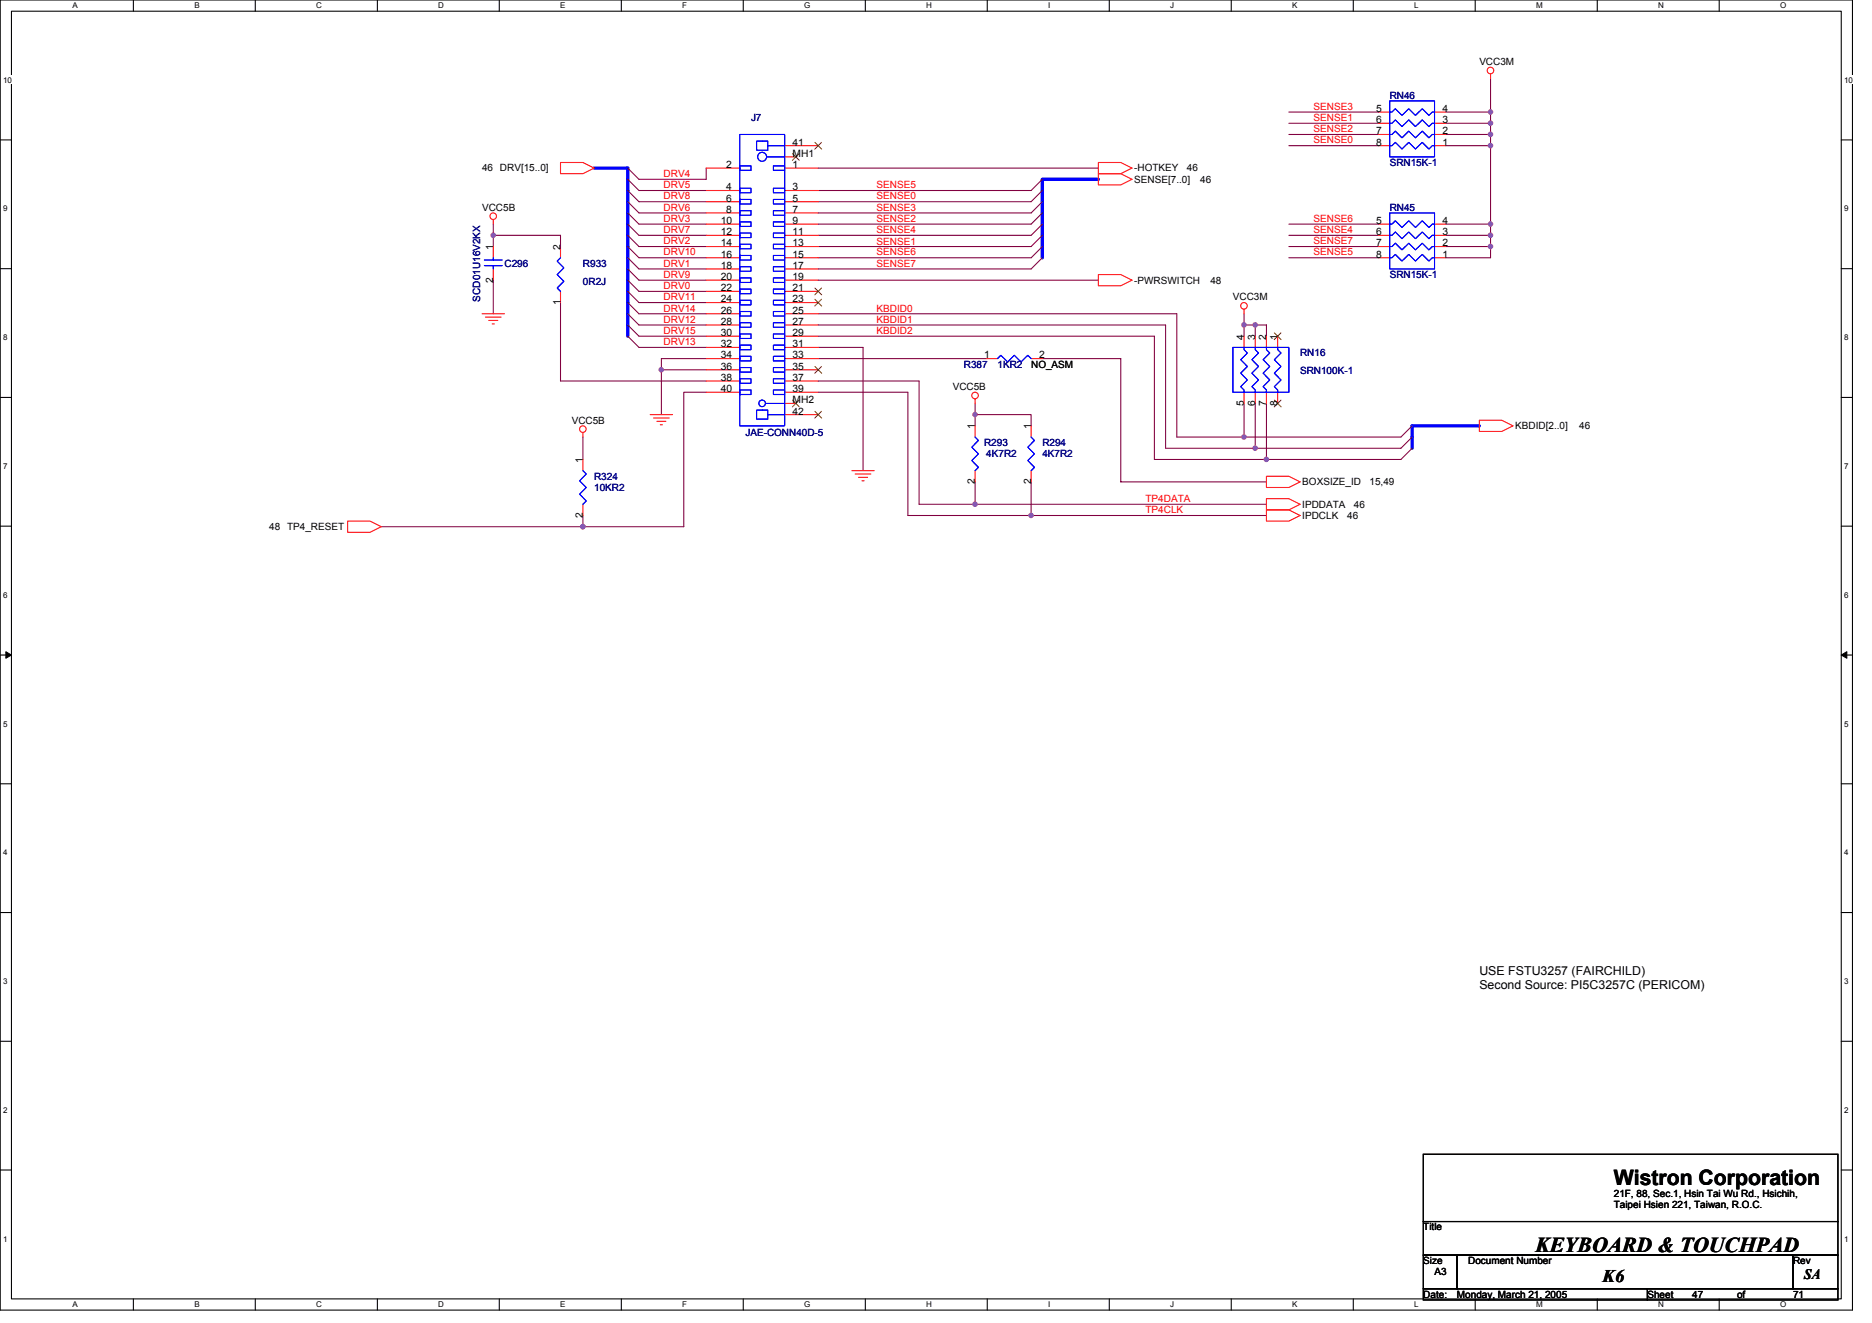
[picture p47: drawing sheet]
<svg xmlns="http://www.w3.org/2000/svg" width="297mm" height="210mm" viewBox="0 0 297 210" stroke-linecap="round" stroke-linejoin="round" font-family="sans-serif">
<defs><g id="words">
<g font-size="3.4">
<text x="256.1" y="188">Wistron Corporation</text>
<text x="243.6" y="198.6">KEYBOARD &amp; TOUCHPAD</text>
</g>
<text font-size="2.8" x="254.3" y="203.5">K6</text>
<text font-size="2.3" x="286.3" y="203">SA</text>
<g font-size="1.9">
<text x="234.7" y="154.7">USE FSTU3257 (FAIRCHILD)</text>
<text x="234.7" y="156.9">Second Source: PI5C3257C (PERICOM)</text>
</g>
<g font-size="1.6">
<text x="234.7" y="10.3">VCC3M</text>
<text x="218.4" y="17.8">5</text>
<text x="228.9" y="17.8">4</text>
<text x="125.7" y="23.1">41</text>
<text x="218.4" y="19.5">6</text>
<text x="218.4" y="21.3">7</text>
<text x="218.4" y="23.1">8</text>
<text x="228.9" y="23.1">1</text>
<text x="228.9" y="21.3">2</text>
<text x="228.9" y="19.5">3</text>
<text x="76.5" y="27.2">46 DRV[15..0]</text>
<text x="115.2" y="26.6">2</text>
<text x="125.7" y="24.9">MH1</text>
<text x="125.7" y="26.6">1</text>
<text x="180" y="29">SENSE[7..0]</text>
<text x="180" y="27.2">-HOTKEY</text>
<text x="188.3" y="27.2">46</text>
<text x="190.5" y="29">46</text>
<text x="76.5" y="33.4">VCC5B</text>
<text x="114.4" y="35.5">10</text>
<text x="115.2" y="30.2">4</text>
<text x="115.2" y="32">6</text>
<text x="115.2" y="33.8">8</text>
<text x="125.7" y="30.2">3</text>
<text x="125.7" y="32">5</text>
<text x="125.7" y="33.8">7</text>
<text x="125.7" y="35.5">9</text>
<text x="218.4" y="35.5">5</text>
<text x="228.9" y="35.5">4</text>
<text x="78.2" y="39.6" transform="rotate(-90 78.2 39.6)">1</text>
<text x="88.9" y="39.6" transform="rotate(-90 88.9 39.6)">2</text>
<text x="114.4" y="37.3">12</text>
<text x="114.4" y="39.1">14</text>
<text x="114.4" y="40.9">16</text>
<text x="125.7" y="37.3">11</text>
<text x="125.7" y="39.1">13</text>
<text x="125.7" y="40.9">15</text>
<text x="218.4" y="37.3">6</text>
<text x="218.4" y="39.1">7</text>
<text x="218.4" y="40.9">8</text>
<text x="228.9" y="40.9">1</text>
<text x="228.9" y="39.1">2</text>
<text x="228.9" y="37.3">3</text>
<text x="78.2" y="44.8" transform="rotate(-90 78.2 44.8)">2</text>
<text x="114.4" y="42.7">18</text>
<text x="114.4" y="44.4">20</text>
<text x="114.4" y="46.2">22</text>
<text x="114.4" y="48">24</text>
<text x="125.7" y="42.7">17</text>
<text x="125.7" y="44.4">19</text>
<text x="125.7" y="46.2">21</text>
<text x="125.7" y="48">23</text>
<text x="180" y="45">-PWRSWITCH</text>
<text x="192.1" y="45">48</text>
<text x="195.6" y="47.6">VCC3M</text>
<text x="88.9" y="48.4" transform="rotate(-90 88.9 48.4)">1</text>
<text x="114.4" y="49.8">26</text>
<text x="114.4" y="51.5">28</text>
<text x="114.4" y="53.3">30</text>
<text x="125.7" y="49.8">25</text>
<text x="125.7" y="51.5">27</text>
<text x="125.7" y="53.3">29</text>
<text x="197.4" y="53.9" transform="rotate(-90 197.4 53.9)">4</text>
<text x="199.2" y="53.9" transform="rotate(-90 199.2 53.9)">3</text>
<text x="200.9" y="53.9" transform="rotate(-90 200.9 53.9)">2</text>
<text x="202.7" y="53.9" transform="rotate(-90 202.7 53.9)">1</text>
<text x="114.4" y="55.1">32</text>
<text x="114.4" y="56.9">34</text>
<text x="114.4" y="58.7">36</text>
<text x="125.7" y="55.1">31</text>
<text x="125.7" y="56.9">33</text>
<text x="125.7" y="58.7">35</text>
<text x="156.1" y="56.9">1</text>
<text x="163.6" y="58.3">NO_ASM</text>
<text x="164.9" y="56.9">2</text>
<text x="114.4" y="60.4">38</text>
<text x="114.4" y="62.2">40</text>
<text x="125.7" y="60.4">37</text>
<text x="125.7" y="62.2">39</text>
<text x="125.7" y="64">MH2</text>
<text x="125.7" y="65.8">42</text>
<text x="151.2" y="61.9">VCC5B</text>
<text x="197.4" y="64.4" transform="rotate(-90 197.4 64.4)">5</text>
<text x="199.2" y="64.4" transform="rotate(-90 199.2 64.4)">6</text>
<text x="200.9" y="64.4" transform="rotate(-90 200.9 64.4)">7</text>
<text x="202.7" y="64.4" transform="rotate(-90 202.7 64.4)">8</text>
<text x="90.7" y="67.2">VCC5B</text>
<text x="154.7" y="68.1" transform="rotate(-90 154.7 68.1)">1</text>
<text x="163.6" y="68.1" transform="rotate(-90 163.6 68.1)">1</text>
<text x="240.4" y="68.1">KBDID[2..0]</text>
<text x="250.6" y="68.1">46</text>
<text x="92.5" y="73.4" transform="rotate(-90 92.5 73.4)">1</text>
<text x="154.7" y="76.8" transform="rotate(-90 154.7 76.8)">2</text>
<text x="163.6" y="76.8" transform="rotate(-90 163.6 76.8)">2</text>
<text x="206.6" y="77">BOXSIZE_ID</text>
<text x="217.3" y="77">15,49</text>
<text x="92.5" y="82.2" transform="rotate(-90 92.5 82.2)">2</text>
<text x="206.6" y="80.5">IPDDATA</text>
<text x="206.6" y="82.3">IPDCLK</text>
<text x="213.8" y="82.3">46</text>
<text x="214.8" y="80.5">46</text>
<text x="42.7" y="84.1">48 TP4_RESET</text>
<text x="256.1" y="189.9">21F, 88, Sec.1, Hsin Tai Wu Rd., Hsichih,</text>
<text x="256.1" y="191.7">Taipei Hsien 221, Taiwan, R.O.C.</text>
<text x="225.8" y="195.2">Title</text>
<text x="225.8" y="200.6">Size</text>
<text x="227.6" y="202.3">A3</text>
<text x="233" y="200.6">Document Number</text>
<text x="284.5" y="200.6">Rev</text>
<text x="225.8" y="205.9">Date:</text>
<text x="231.2" y="205.9">Monday, March 21, 2005</text>
<text x="261.4" y="205.9">Sheet</text>
<text x="268.5" y="205.9">47</text>
<text x="275.6" y="205.9">of</text>
<text x="284.5" y="205.9">71</text>
</g>
<g font-size="1.6" fill="#f00">
<text x="208.4" y="17.4">SENSE3</text>
<text x="208.4" y="19.2">SENSE1</text>
<text x="208.4" y="21">SENSE2</text>
<text x="208.4" y="22.8">SENSE0</text>
<text x="105.3" y="29.9">DRV5</text>
<text x="105.3" y="28.1">DRV4</text>
<text x="139.1" y="29.9">SENSE5</text>
<text x="105.3" y="31.6">DRV8</text>
<text x="105.3" y="35.2">DRV3</text>
<text x="105.3" y="33.4">DRV6</text>
<text x="139.1" y="33.4">SENSE3</text>
<text x="139.1" y="35.2">SENSE2</text>
<text x="139.1" y="31.6">SENSE0</text>
<text x="208.4" y="35.2">SENSE6</text>
<text x="105.3" y="38.8">DRV2</text>
<text x="105.3" y="37">DRV7</text>
<text x="105.3" y="40.5">DRV10</text>
<text x="139.1" y="40.5">SENSE6</text>
<text x="139.1" y="37">SENSE4</text>
<text x="139.1" y="38.9">SENSE1</text>
<text x="208.4" y="37">SENSE4</text>
<text x="208.4" y="38.8">SENSE7</text>
<text x="208.4" y="40.5">SENSE5</text>
<text x="105.3" y="42.3">DRV1</text>
<text x="105.3" y="47.6">DRV11</text>
<text x="105.3" y="44.1">DRV9</text>
<text x="105.3" y="45.9">DRV0</text>
<text x="139.1" y="42.3">SENSE7</text>
<text x="105.3" y="53">DRV15</text>
<text x="105.3" y="49.4">DRV14</text>
<text x="105.3" y="51.2">DRV12</text>
<text x="139.1" y="49.4">KBDID0</text>
<text x="139.1" y="53">KBDID2</text>
<text x="139.1" y="51.2">KBDID1</text>
<text x="105.3" y="54.8">DRV13</text>
<text x="181.8" y="79.7">TP4DATA</text>
<text x="181.8" y="81.4">TP4CLK</text>
</g>
<g font-size="1.6" fill="#000080">
<text x="220.5" y="15.6">RN46</text>
<text x="119.2" y="19.2">J7</text>
<text x="220.5" y="26.3">SRN15K-1</text>
<text x="220.5" y="33.4">RN45</text>
<text x="76.2" y="47.8" transform="rotate(-90 76.2 47.8)">SCD01U16V2KX</text>
<text x="80" y="42.3">C296</text>
<text x="92.5" y="42.3">R933</text>
<text x="92.5" y="45.1">0R2J</text>
<text x="220.5" y="44.1">SRN15K-1</text>
<text x="152.9" y="58.3">R387</text>
<text x="158.3" y="58.3">1KR2</text>
<text x="206.3" y="56.5">RN16</text>
<text x="206.3" y="59.4">SRN100K-1</text>
<text x="118.3" y="69.2">JAE-CONN40D-5</text>
<text x="156.1" y="70.8">R293</text>
<text x="165.4" y="70.8">R294</text>
<text x="94.3" y="76.1">R324</text>
<text x="94.3" y="77.9">10KR2</text>
<text x="156.5" y="72.5">4K7R2</text>
<text x="165.4" y="72.5">4K7R2</text>
</g>
<g font-size="1.3">
<text x="11.5" y="1.3">A</text>
<text x="30.8" y="1.3">B</text>
<text x="50.2" y="1.3">C</text>
<text x="69.6" y="1.3">D</text>
<text x="88.9" y="1.3">E</text>
<text x="108.3" y="1.3">F</text>
<text x="127.6" y="1.3">G</text>
<text x="147" y="1.3">H</text>
<text x="166.3" y="1.3">I</text>
<text x="185.7" y="1.3">J</text>
<text x="205" y="1.3">K</text>
<text x="224.4" y="1.3">L</text>
<text x="243.8" y="1.3">M</text>
<text x="263.1" y="1.3">N</text>
<text x="282.5" y="1.3">O</text>
<text x=".5" y="13.1">10</text>
<text x="292.6" y="13.1">10</text>
<text x=".5" y="33.5">9</text>
<text x="292.6" y="33.5">9</text>
<text x=".5" y="54">8</text>
<text x="292.6" y="54">8</text>
<text x=".5" y="74.4">7</text>
<text x="292.6" y="74.4">7</text>
<text x=".5" y="94.8">6</text>
<text x="292.6" y="94.8">6</text>
<text x=".5" y="115.3">5</text>
<text x="292.6" y="115.3">5</text>
<text x=".5" y="135.7">4</text>
<text x="292.6" y="135.7">4</text>
<text x=".5" y="156.1">3</text>
<text x="292.6" y="156.1">3</text>
<text x=".5" y="176.6">2</text>
<text x="292.6" y="176.6">2</text>
<text x=".5" y="197">1</text>
<text x="292.6" y="197">1</text>
<text x="11.5" y="207.4">A</text>
<text x="30.8" y="207.4">B</text>
<text x="50.2" y="207.4">C</text>
<text x="69.6" y="207.4">D</text>
<text x="88.9" y="207.4">E</text>
<text x="108.3" y="207.4">F</text>
<text x="127.6" y="207.4">G</text>
<text x="147" y="207.4">H</text>
<text x="166.3" y="207.4">I</text>
<text x="185.7" y="207.4">J</text>
<text x="205" y="207.4">K</text>
<text x="224.4" y="207.4">L</text>
<text x="243.8" y="207.4">M</text>
<text x="263.1" y="207.4">N</text>
<text x="282.5" y="207.4">O</text>
</g>
</g></defs>
<path d="M0 0h293.9v207.9h-293.9zM1.8 1.8h290.4v204.3h-290.4z" fill="none" stroke="#000" stroke-width=".17"/>
<g fill="#fff">
<path d="M11.5 .2h.8v1.4h-.8z"/>
<path d="M11.5 206.3h.8v1.4h-.8z"/>
</g>
<path d="M21.2 0v1.8M21.2 206.1v1.8" fill="none" stroke="#000" stroke-width=".17"/>
<g fill="#fff">
<path d="M30.8 .2h.9v1.4h-.9z"/>
<path d="M30.8 206.3h.9v1.4h-.9z"/>
</g>
<path d="M40.5 0v1.8M40.5 206.1v1.8" fill="none" stroke="#000" stroke-width=".17"/>
<g fill="#fff">
<path d="M50.2 .2h.9v1.4h-.9z"/>
<path d="M50.2 206.3h.9v1.4h-.9z"/>
</g>
<path d="M59.9 0v1.8M59.9 206.1v1.8" fill="none" stroke="#000" stroke-width=".17"/>
<g fill="#fff">
<path d="M69.6 .2h.9v1.4h-.9z"/>
<path d="M69.6 206.3h.9v1.4h-.9z"/>
</g>
<path d="M79.2 0v1.8M79.2 206.1v1.8" fill="none" stroke="#000" stroke-width=".17"/>
<g fill="#fff">
<path d="M88.9 .2h.8v1.4h-.8z"/>
<path d="M88.9 206.3h.8v1.4h-.8z"/>
</g>
<path d="M98.6 0v1.8M98.6 206.1v1.8" fill="none" stroke="#000" stroke-width=".17"/>
<g fill="#fff">
<path d="M108.3 .2h.7v1.4h-.7z"/>
<path d="M108.3 206.3h.7v1.4h-.7z"/>
</g>
<path d="M117.9 0v1.8M117.9 206.1v1.8" fill="none" stroke="#000" stroke-width=".17"/>
<g fill="#fff">
<path d="M127.6 .2h1v1.4h-1z"/>
<path d="M127.6 206.3h1v1.4h-1z"/>
</g>
<path d="M137.3 0v1.8M137.3 206.1v1.8" fill="none" stroke="#000" stroke-width=".17"/>
<g fill="#fff">
<path d="M147 .2h.9v1.4h-.9z"/>
<path d="M147 206.3h.9v1.4h-.9z"/>
</g>
<path d="M156.7 0v1.8M156.7 206.1v1.8" fill="none" stroke="#000" stroke-width=".17"/>
<g fill="#fff">
<path d="M166.3 .2h.4v1.4h-.4z"/>
<path d="M166.3 206.3h.4v1.4h-.4z"/>
</g>
<path d="M176 0v1.8M176 206.1v1.8" fill="none" stroke="#000" stroke-width=".17"/>
<g fill="#fff">
<path d="M185.7 .2h.6v1.4h-.6z"/>
<path d="M185.7 206.3h.6v1.4h-.6z"/>
</g>
<path d="M195.4 0v1.8M195.4 206.1v1.8" fill="none" stroke="#000" stroke-width=".17"/>
<g fill="#fff">
<path d="M205 .2h.9v1.4h-.9z"/>
<path d="M205 206.3h.9v1.4h-.9z"/>
</g>
<path d="M214.7 0v1.8M214.7 206.1v1.8" fill="none" stroke="#000" stroke-width=".17"/>
<g fill="#fff">
<path d="M224.4 .2h.7v1.4h-.7z"/>
<path d="M224.4 206.3h.7v1.4h-.7z"/>
</g>
<path d="M234.1 0v1.8M234.1 206.1v1.8" fill="none" stroke="#000" stroke-width=".17"/>
<g fill="#fff">
<path d="M243.8 .2h1v1.4h-1z"/>
<path d="M243.8 206.3h1v1.4h-1z"/>
</g>
<path d="M253.4 0v1.8M253.4 206.1v1.8" fill="none" stroke="#000" stroke-width=".17"/>
<g fill="#fff">
<path d="M263.1 .2h.9v1.4h-.9z"/>
<path d="M263.1 206.3h.9v1.4h-.9z"/>
</g>
<path d="M272.8 0v1.8M272.8 206.1v1.8" fill="none" stroke="#000" stroke-width=".17"/>
<g fill="#fff">
<path d="M282.5 .2h1v1.4h-1z"/>
<path d="M282.5 206.3h1v1.4h-1z"/>
<path d="M.5 12h1.4v1.4h-1.4z"/>
<path d="M292.6 12h1.4v1.4h-1.4z"/>
<path d="M.5 32.4h.7v1.4h-.7z"/>
<path d="M292.6 32.4h.7v1.4h-.7z"/>
</g>
<path d="M0 22.2h1.8M292.2 22.2h1.7" fill="none" stroke="#000" stroke-width=".17"/>
<g fill="#fff">
<path d="M.5 52.8h.7v1.5h-.7z"/>
<path d="M292.6 52.8h.7v1.5h-.7z"/>
</g>
<path d="M0 42.6h1.8M292.2 42.6h1.7" fill="none" stroke="#000" stroke-width=".17"/>
<g fill="#fff">
<path d="M.5 73.3h.7v1.4h-.7z"/>
<path d="M292.6 73.3h.7v1.4h-.7z"/>
</g>
<path d="M0 63.1h1.8M292.2 63.1h1.7" fill="none" stroke="#000" stroke-width=".17"/>
<g fill="#fff">
<path d="M.5 93.7h.7v1.4h-.7z"/>
<path d="M292.6 93.7h.7v1.4h-.7z"/>
</g>
<path d="M0 83.5h1.8M292.2 83.5h1.7" fill="none" stroke="#000" stroke-width=".17"/>
<g fill="#fff">
<path d="M.5 114.1h.7v1.4h-.7z"/>
<path d="M292.6 114.1h.7v1.4h-.7z"/>
</g>
<path d="M0 103.9h1.8M292.2 103.9h1.7" fill="none" stroke="#000" stroke-width=".17"/>
<path d="M.9 103.4l.9 .5-.9 .5zM292.2 103.9l.8-.5v1z" fill="#000" stroke="#000" stroke-width=".16"/>
<g fill="#fff">
<path d="M.5 134.6h.7v1.4h-.7z"/>
<path d="M292.6 134.6h.7v1.4h-.7z"/>
</g>
<path d="M0 124.4h1.8M292.2 124.4h1.7" fill="none" stroke="#000" stroke-width=".17"/>
<g fill="#fff">
<path d="M.5 155h.7v1.4h-.7z"/>
<path d="M292.6 155h.7v1.4h-.7z"/>
</g>
<path d="M0 144.8h1.8M292.2 144.8h1.7" fill="none" stroke="#000" stroke-width=".17"/>
<g fill="#fff">
<path d="M.5 175.4h.7v1.4h-.7z"/>
<path d="M292.6 175.4h.7v1.4h-.7z"/>
</g>
<path d="M0 165.2h1.8M292.2 165.2h1.7" fill="none" stroke="#000" stroke-width=".17"/>
<g fill="#fff">
<path d="M.5 195.8h.7v1.5h-.7z"/>
<path d="M292.6 195.8h.7v1.5h-.7z"/>
</g>
<path d="M0 185.6h1.8M225.8 183.1h65.8v10.7h-65.8zM225.8 193.8h65.8v5.3h-65.8zM225.8 199.1h5.4v5.4h-5.4zM231.2 199.1h53.3v5.4h-53.3zM284.5 199.1h7.1v5.4h-7.1zM292.2 185.6h1.7M225.8 204.5h35.6v1.7h-35.6zM261.4 204.5h30.2v1.7h-30.2z" fill="none" stroke="#000" stroke-width=".17"/>
<g fill="none" stroke="#800040" stroke-width=".17">
<path d="M204.5 19.6h14.2M204.5 17.8h14.2M229.4 19.6h7.1M229.4 17.8h7.1M236.5 12.4v23.2M78.3 35.6v3.5M78.3 37.3h10.6v1.8M99.6 26.7l1.8 1.7h10.7v-1.7M99.6 35.6l1.8 1.7h10.7M99.6 30.2l1.8 1.8h10.7M99.6 39.1l1.8 1.8h10.7M99.6 32l1.8 1.8h10.7"/>
<path d="M99.6 37.3l1.8 1.8h10.7M99.6 28.4l1.8 1.8h10.7M99.6 33.8l1.8 1.8h10.7M129.8 26.7h44.5M165.4 35.6l-1.8 1.7h-33.8M165.4 28.4l-1.8 1.8h-33.8M165.4 39.1l-1.8 1.8h-33.8M165.4 37.3l-1.8 1.8h-33.8M165.4 33.8l-1.8 1.8h-33.8M165.4 32l-1.8 1.8h-33.8M165.4 30.2l-1.8 1.8h-33.8M204.5 23.1h14.2"/>
<path d="M204.5 21.3h14.2M204.5 35.6h14.2M204.5 37.3h14.2M204.5 39.1h14.2M229.4 39.1h7.1v1.8h-7.1M229.4 37.3h7.1v1.8M229.4 35.6h7.1v1.7M229.4 23.1h7.1M229.4 21.3h7.1M78.3 44.4v5.4M88.9 48v12.5h23.2M99.6 53.3l1.8 1.8h10.7"/>
<path d="M99.6 51.6l1.8 1.7h10.7M99.6 42.7l1.8 1.7h10.7M99.6 49.8l1.8 1.8h10.7M99.6 48l1.8 1.8h10.7M99.6 40.9l1.8 1.8h10.7M99.6 46.2l1.8 1.8h10.7M99.6 44.4l1.8 1.8h10.7M104.9 58.7h7.2M112.1 56.9h-7.2v8.9M129.8 53.3h53.4v19.6h39.1l1.8-1.8M129.8 51.6h55.2v19.5h37.3l1.8-1.8M129.8 49.8h56.9v19.5h35.6l1.8-1.7"/>
<path d="M129.8 56.9h26.7M129.8 44.4h44.5M129.8 55.1h7.1v19.6M165.4 40.9l-1.8 1.8h-33.8M165.4 56.9h12.4v19.6h23.2M197.4 51.6h3.6v1.7M197.4 49.8v3.5M199.2 51.6v1.7M204.5 40.9h14.2M92.5 69.3v3.6M112.1 62.2h-3.6v21.4h-48M129.8 60.5h16v19.5h55.2"/>
<path d="M129.8 62.2h14.3v19.6h56.9M154.7 65.8h8.9v1.8M154.7 64v3.6M154.7 76.5v3.5M163.6 76.5v5.3M197.4 64v5.3M199.2 64v7.1M201 64v8.9M92.5 81.8v1.8"/>
</g>
<g fill="#f0f" stroke="#f0f" stroke-width=".17">
<circle cx="199.2" cy="51.5" r=".35"/>
<circle cx="197.4" cy="51.5" r=".35"/>
<circle cx="236.5" cy="39.1" r=".35"/>
<circle cx="236.5" cy="37.3" r=".35"/>
<circle cx="236.5" cy="35.5" r=".35"/>
<circle cx="236.5" cy="23.1" r=".35"/>
<circle cx="236.5" cy="21.3" r=".35"/>
<circle cx="236.5" cy="19.5" r=".35"/>
<circle cx="236.5" cy="17.8" r=".35"/>
<circle cx="197.4" cy="69.3" r=".35"/>
<circle cx="200.9" cy="72.9" r=".35"/>
<circle cx="154.7" cy="80" r=".35"/>
<circle cx="199.2" cy="71.1" r=".35"/>
<circle cx="104.9" cy="58.7" r=".35"/>
<circle cx="163.6" cy="81.8" r=".35"/>
<circle cx="92.5" cy="83.6" r=".35"/>
<circle cx="154.7" cy="65.8" r=".35"/>
<circle cx="78.3" cy="37.3" r=".35"/>
</g>
<path d="M94.3 26.7h5.3v26.6M174.3 28.4h-8.9v12.5M234.7 67.6h-10.6v3.5" fill="none" stroke="#00f" stroke-width=".53"/>
<g fill="none" stroke="#f00" stroke-width=".17">
<path d="M218.7 19.6h1.8M218.7 17.8h1.8M227.6 19.6h1.8M227.6 17.8h1.8M236.5 11.7v.7M78.3 34.8v.8M78.3 39.1v1.8M88.9 25.8h3.6l1.8 .9-1.8 .9h-3.6zM88.9 39.1v1.8M112.1 39.1h5.3M112.1 37.3h5.3M112.1 35.6h5.3"/>
<path d="M112.1 26.7h5.3M112.1 30.2h5.3M112.1 32h5.3M112.1 33.8h5.3M124.5 39.1h5.3M124.5 37.3h5.3M124.5 35.6h5.3M124.5 23.1h5.3M124.5 24.9h1.8M124.5 26.7h5.3M124.5 30.2h5.3M124.5 32h5.3"/>
<path d="M124.5 33.8h5.3M174.3 27.6h3.5l1.8 .8-1.8 .9h-3.5zM174.3 25.8h3.5l1.8 .9-1.8 .9h-3.5zM218.7 39.1h1.8M218.7 37.3h1.8M218.7 35.6h1.8M218.7 23.1h1.8M218.7 21.3h1.8M227.6 39.1h1.8M227.6 37.3h1.8M227.6 35.6h1.8M227.6 23.1h1.8"/>
<path d="M227.6 21.3h1.8M76.5 49.8h3.5M77 50.3h2.5M77.6 50.8h1.4M78.1 51.4h.3M78.3 42.7v1.7M88.9 46.2v1.8M112.1 49.8h5.3M112.1 40.9h5.3M112.1 42.7h5.3M112.1 44.4h5.3M112.1 46.2h5.3"/>
<path d="M112.1 48h5.3M112.1 51.6h5.3M112.1 53.3h5.3M112.1 55.1h5.3M112.1 56.9h5.3M112.1 58.7h5.3M124.5 49.8h5.3M124.5 40.9h5.3M124.5 42.7h5.3M124.5 44.4h5.3M124.5 46.2h5.3M124.5 48h5.3"/>
<path d="M124.5 51.6h5.3M124.5 53.3h5.3M124.5 55.1h5.3M124.5 56.9h5.3M124.5 58.7h5.3M156.5 56.9h1.8M163.6 56.9h1.8M174.3 43.6h3.5l1.8 .8-1.8 .9h-3.5zM197.4 49.1v.7M197.4 53.3v1.8M199.2 53.3v1.8M201 53.3v1.8"/>
<path d="M202.7 53.3v1.8M218.7 40.9h1.8M227.6 40.9h1.8M92.5 68.6v.7M92.5 72.9v1.8M103.2 65.8h3.5M103.7 66.3h2.5M104.2 66.8h1.5M104.8 67.4h.3M112.1 60.5h5.3M112.1 62.2h5.3M124.5 65.8h5.3"/>
<path d="M124.5 60.5h5.3M124.5 62.2h5.3M124.5 64h1.8M135.2 74.7h3.5M135.7 75.2h2.5M136.2 75.7h1.5M136.8 76.3h.3M154.7 63.3v.7M154.7 67.6v1.7M154.7 74.7v1.8M163.6 67.6v1.7M163.6 74.7v1.8"/>
<path d="M197.4 62.2v1.8M199.2 62.2v1.8M201 75.6h3.5l1.8 .9-1.8 .8h-3.5zM201 79.1h3.5l1.8 .9-1.8 .9h-3.5zM201 62.2v1.8M202.7 62.2v1.8M234.7 66.7h3.6l1.8 .9-1.8 .9h-3.6zM55.2 82.7h3.5l1.8 .9-1.8 .9h-3.5zM92.5 80v1.8M201 80.9h3.5l1.8 .9-1.8 .9h-3.5z"/>
<circle cx="236.5" cy="11.2" r=".52"/>
<circle cx="78.3" cy="34.3" r=".52"/>
<circle cx="197.4" cy="48.5" r=".52"/>
<circle cx="92.5" cy="68.1" r=".52"/>
<circle cx="154.7" cy="62.7" r=".52"/>
</g>
<g fill="none" stroke="#00f" stroke-width=".17">
<path d="M220.5 16h7.1v8.9h-7.1zM220.5 19.6h.4l.5-.6 1.1 1.1 1-1.1 1.1 1.1 1.1-1.1 1 1.1 .6-.5h.3M220.5 17.8h.4l.5-.5 1.1 1 1-1 1.1 1 1.1-1 1 1 .6-.5h.3M117.4 21.3h7.1v46.3h-7.1zM117.4 26.3h1.8v.7h-1.8zM117.4 29.9h1.8v.7h-1.8zM117.4 33.4h1.8v.7h-1.8zM117.4 31.6h1.8v.8h-1.8zM117.4 35.2h1.8v.7h-1.8zM117.4 37h1.8v.7h-1.8zM117.4 38.8h1.8v.7h-1.8zM120.1 22.4h1.7v1.4h-1.7z"/>
<path d="M121.7 24.9h2.8M121.8 23.1h2.7M122.7 26.3h1.8v.7h-1.8zM122.7 29.9h1.8v.7h-1.8zM122.7 31.6h1.8v.8h-1.8zM122.7 33.4h1.8v.7h-1.8zM122.7 35.2h1.8v.7h-1.8zM122.7 37h1.8v.7h-1.8zM122.7 38.8h1.8v.7h-1.8zM220.5 33.8h7.1v8.9h-7.1zM220.5 39.1h.4l.5-.5 1.1 1 1-1 1.1 1 1.1-1 1 1 .6-.5h.3M220.5 37.3h.4l.5-.5 1.1 1.1 1-1.1 1.1 1.1 1.1-1.1 1 1.1 .6-.6h.3"/>
<path d="M220.5 35.6h.4l.5-.6 1.1 1.1 1-1.1 1.1 1.1 1.1-1.1 1 1.1 .6-.5h.3M220.5 23.1h.4l.5-.5 1.1 1 1-1 1.1 1 1.1-1 1 1 .6-.5h.3M220.5 21.3h.4l.5-.5 1.1 1.1 1-1.1 1.1 1.1 1.1-1.1 1 1.1 .6-.6h.3M76.9 41.3h2.8M76.9 42.1h2.8M78.3 40.9v.4M78.3 42.1v.6M88.9 40.9l-.5 .5 1.1 1.1-1.1 1.1 1.1 1-1.1 1.1 .5 .5M117.4 42.3h1.8v.7h-1.8zM117.4 40.5h1.8v.8h-1.8zM117.4 44.1h1.8v.7h-1.8zM117.4 45.9h1.8v.7h-1.8z"/>
<path d="M117.4 47.6h1.8v.8h-1.8zM117.4 49.4h1.8v.7h-1.8zM117.4 51.2h1.8v.7h-1.8zM117.4 53h1.8v.7h-1.8zM117.4 54.8h1.8v.7h-1.8zM117.4 56.5h1.8v.8h-1.8zM117.4 58.3h1.8v.7h-1.8zM122.7 40.5h1.8v.8h-1.8zM122.7 42.3h1.8v.7h-1.8zM122.7 44.1h1.8v.7h-1.8zM122.7 45.9h1.8v.7h-1.8zM122.7 47.6h1.8v.8h-1.8z"/>
<path d="M122.7 49.4h1.8v.7h-1.8zM122.7 51.2h1.8v.7h-1.8zM122.7 53h1.8v.7h-1.8zM122.7 54.8h1.8v.7h-1.8zM122.7 56.5h1.8v.8h-1.8zM122.7 58.3h1.8v.7h-1.8zM158.3 56.9l.5-.5 1.1 1 1-1 1.1 1 1.1-1 .5 .5M195.6 55.1h8.9v7.1h-8.9zM197.4 55.1v.4l.5 .5-1 1.1 1 1-1 1.1 1 1.1-1 1 .5 .6v.3M199.2 55.1v.4l.5 .5-1.1 1.1 1.1 1-1.1 1.1 1.1 1.1-1.1 1 .6 .6v.3M201 55.1v.4l.5 .5-1.1 1.1 1.1 1-1.1 1.1 1.1 1.1-1.1 1 .6 .6v.3M202.7 55.1v.4l.6 .5-1.1 1.1 1.1 1-1.1 1.1 1.1 1.1-1.1 1 .5 .6v.3"/>
<path d="M220.5 40.9h.4l.5-.5 1.1 1 1-1 1.1 1 1.1-1 1 1 .6-.5h.3M92.5 74.7l.5 .5-1 1.1 1 1-1 1.1 1 1.1-.5 .5M117.4 60.1h1.8v.7h-1.8zM117.4 61.9h1.8v.7h-1.8zM120.1 65.1h1.7v1.4h-1.7zM121.5 64h3M121.8 65.8h2.7M122.7 60.1h1.8v.7h-1.8zM122.7 61.9h1.8v.7h-1.8zM154.7 69.3l.6 .6-1.1 1.1 1.1 1-1.1 1.1 1.1 1-.6 .6M163.6 69.3l.5 .6-1 1.1 1 1-1 1.1 1 1-.5 .6"/>
<circle cx="120.9" cy="24.9" r=".71"/>
<circle cx="120.9" cy="64" r=".52"/>
</g>
<g fill="none" stroke="#804000" stroke-width=".16">
<path d="M125.7 24.4l1.1 1M126.8 24.4l-1.1 1M129.3 22.6l1.1 1.1M130.4 22.6l-1.1 1.1M129.3 45.7l1.1 1.1M129.3 47.5l1.1 1.1M129.3 58.1l1.1 1.1M130.4 45.7l-1.1 1.1M130.4 47.5l-1.1 1.1M130.4 58.1l-1.1 1.1M202.2 52.8l1.1 1.1M203.3 52.8l-1.1 1.1"/>
<path d="M125.7 63.5l1.1 1.1M126.8 63.5l-1.1 1.1M129.3 65.3l1.1 1M130.4 65.3l-1.1 1M202.2 63.5l1.1 1.1M203.3 63.5l-1.1 1.1"/>
</g>
<use href="#words"/>
</svg>
